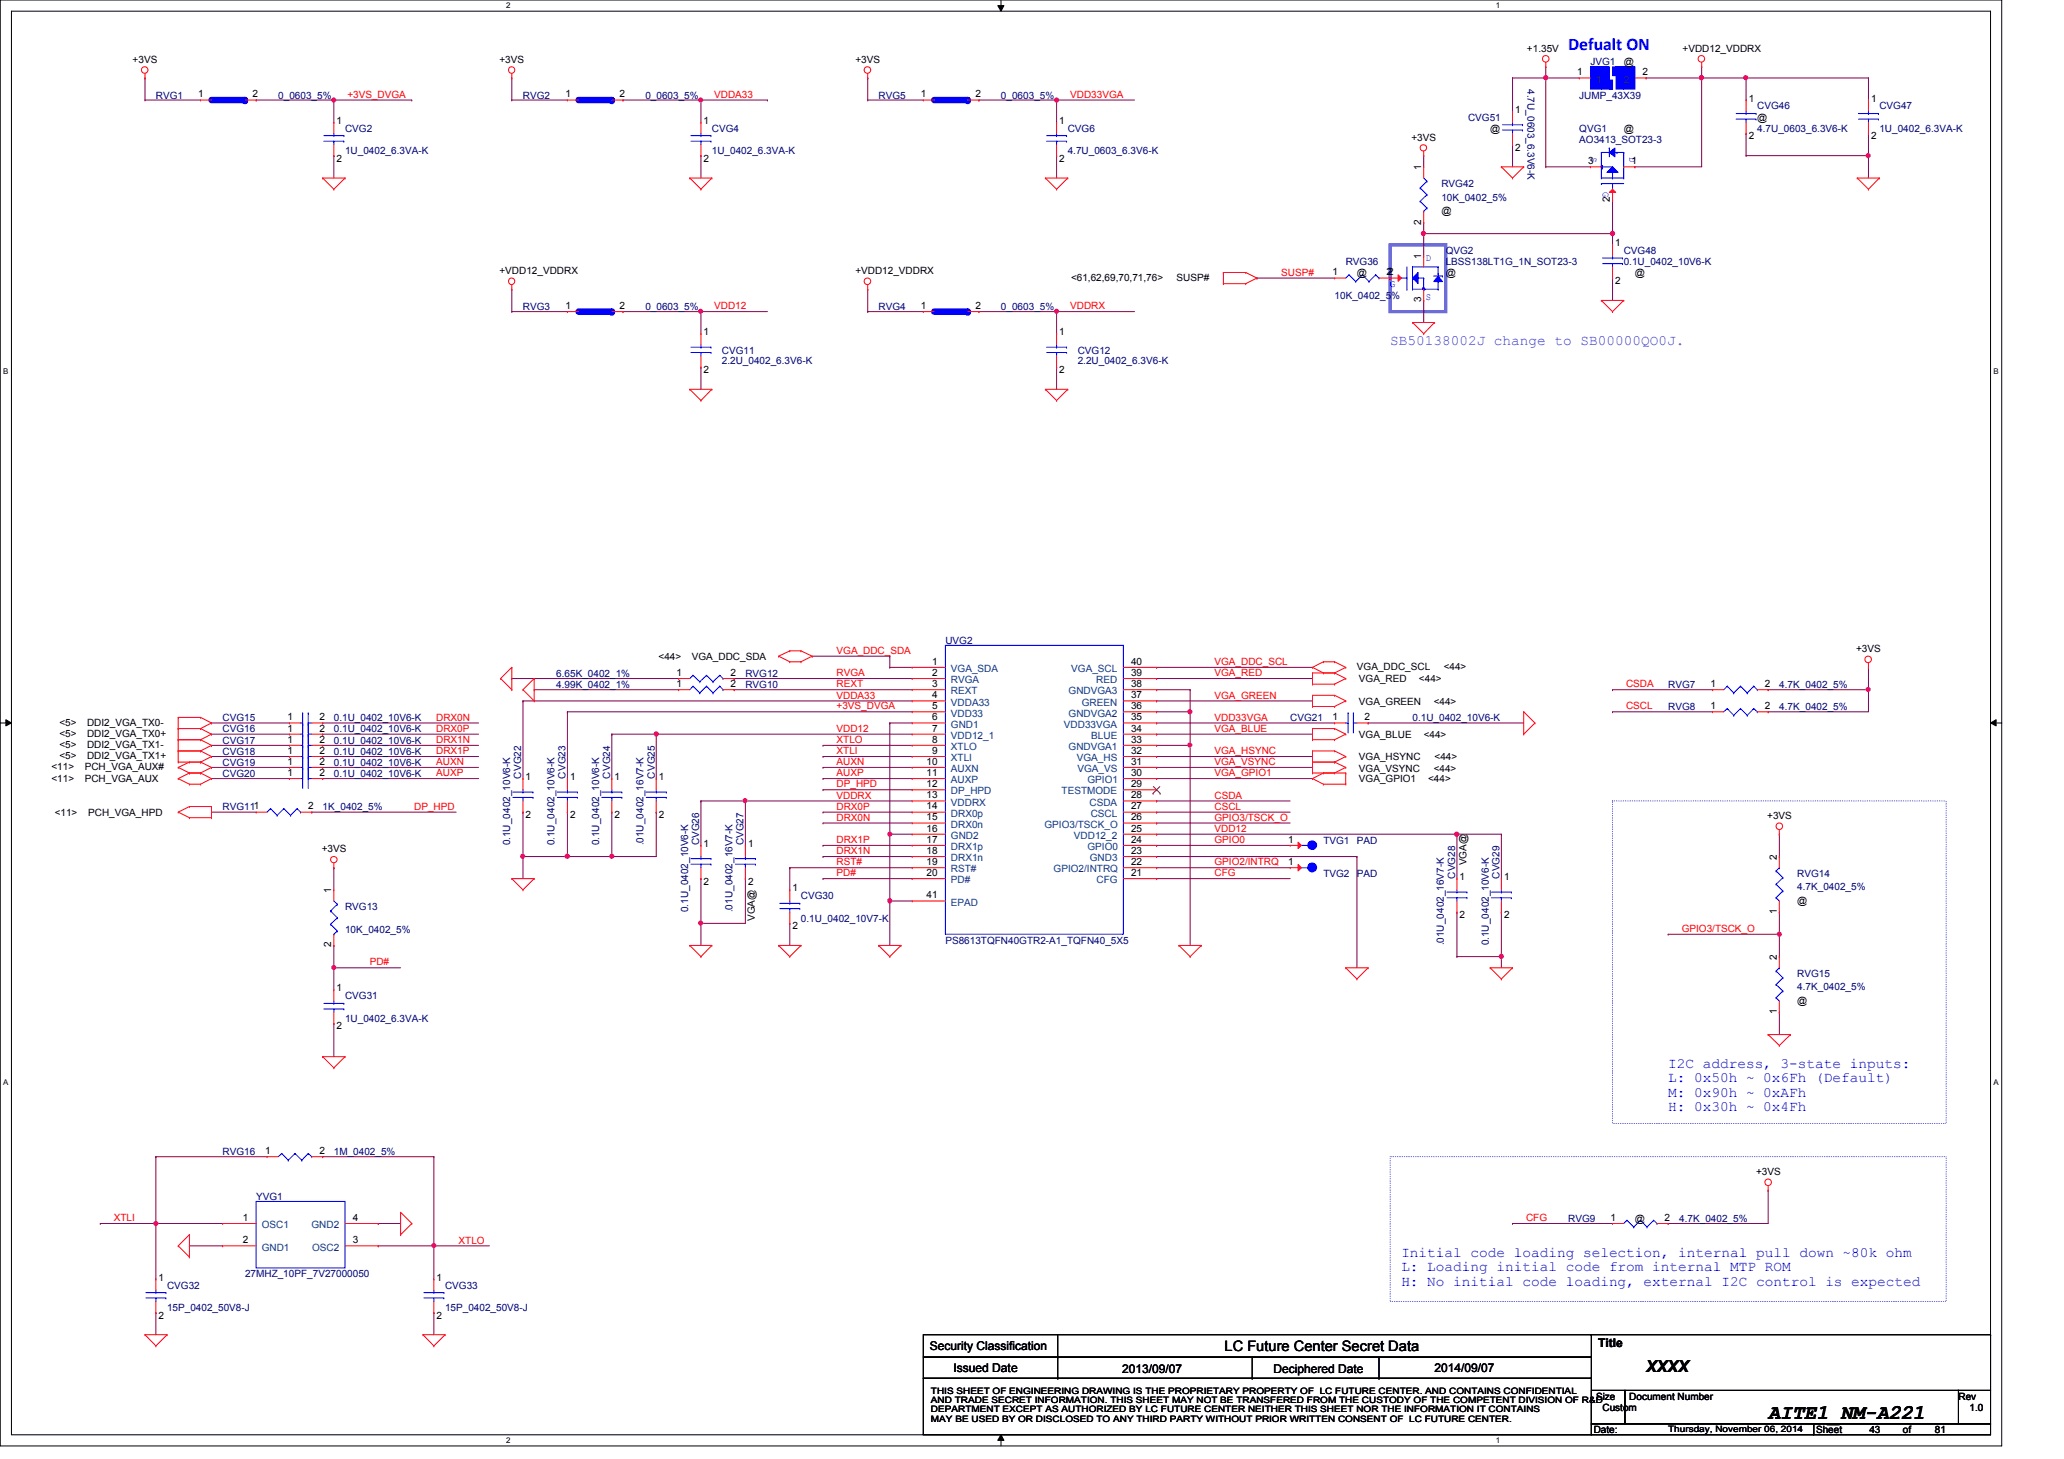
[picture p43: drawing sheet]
<svg xmlns="http://www.w3.org/2000/svg" width="297mm" height="210mm" viewBox="0 0 297 210" stroke-linecap="round" stroke-linejoin="round" font-family="sans-serif">
<defs><g id="words">
<text font-size="3" x="254.5" y="204.2">AITE1_NM-A221</text>
<text font-size="2.5" fill="#00f" x="225.7" y="7.2">Defualt ON</text>
<text font-size="2.4" x="236.9" y="197.4">XXXX</text>
<text font-size="2.1" fill="#8000ff" x="200.1" y="49.6">SB50138002J change to SB00000QO0J.</text>
<g font-size="2.1" fill="#00f">
<text x="240.1" y="153.6">I2C address, 3-state inputs:</text>
<text x="240.1" y="155.7">L: 0x50h ~ 0x6Fh (Default)</text>
<text x="240.1" y="157.8">M: 0x90h ~ 0xAFh</text>
<text x="240.1" y="159.9">H: 0x30h ~ 0x4Fh</text>
<text x="201.7" y="180.8">Initial code loading selection, internal pull down ~80k ohm</text>
<text x="201.7" y="182.9">L: Loading initial code from internal MTP ROM</text>
<text x="201.7" y="185">H: No initial code loading, external I2C control is expected</text>
</g>
<text font-size="2.1" x="176.2" y="194.4">LC Future Center Secret Data</text>
<g font-size="1.7">
<text x="133.8" y="194.3">Security Classification</text>
<text x="137.2" y="197.3">Issued Date</text>
<text x="161.5" y="197.5">2013/09/07</text>
<text x="183.3" y="197.5">Deciphered Date</text>
<text x="206.5" y="197.3">2014/09/07</text>
<text x="230" y="193.8">Title</text>
</g>
<g font-size="1.4">
<text x="19.1" y="9.1">+3VS</text>
<text x="71.9" y="9.1">+3VS</text>
<text x="123.1" y="9.1">+3VS</text>
<text x="219.7" y="7.5">+1.35V</text>
<text x="227" y="10.8">1</text>
<text x="233.7" y="9.4">@</text>
<text x="236.4" y="10.8">2</text>
<text x="242.1" y="7.5">+VDD12_VDDRX</text>
<text x="28.5" y="14">1</text>
<text x="36.4" y="14">2</text>
<text x="48.4" y="17.8">1</text>
<text x="81.4" y="14">1</text>
<text x="89.2" y="14">2</text>
<text x="101.3" y="17.8">1</text>
<text x="132.5" y="14">1</text>
<text x="140.4" y="14">2</text>
<text x="152.4" y="17.8">1</text>
<text x="218.1" y="16.2">1</text>
<text x="251.7" y="14.6">1</text>
<text x="252.9" y="17.4">@</text>
<text x="269.3" y="14.6">1</text>
<text x="48.4" y="23.3">2</text>
<text x="101.3" y="23.3">2</text>
<text x="152.4" y="23.3">2</text>
<text x="203.1" y="20.2">+3VS</text>
<text x="214.5" y="19">@</text>
<text x="218.1" y="21.7">2</text>
<text x="228.6" y="23.6">3</text>
<text x="233.7" y="19">@</text>
<text x="234.8" y="23.6">1</text>
<text x="251.7" y="20.1">2</text>
<text x="269.3" y="20.1">2</text>
<text x="204.5" y="24.5" transform="rotate(-90 204.5 24.5)">1</text>
<text x="231.7" y="29.1" transform="rotate(-90 231.7 29.1)">2</text>
<text x="204.5" y="32.3" transform="rotate(-90 204.5 32.3)">2</text>
<text x="207.4" y="30.8">@</text>
<text x="232.4" y="35.4">1</text>
<text x="71.9" y="39.5">+VDD12_VDDRX</text>
<text x="123.1" y="39.5">+VDD12_VDDRX</text>
<text x="154.1" y="40.4">&lt;61,62,69,70,71,76&gt;</text>
<text x="169.3" y="40.4">SUSP#</text>
<text x="191.8" y="39.6">1</text>
<text x="195.3" y="39.8">@</text>
<text x="199.6" y="39.6">22</text>
<text x="204.5" y="37.3" transform="rotate(-90 204.5 37.3)">1</text>
<text x="208.1" y="39.8">@</text>
<text x="232.4" y="40.9">2</text>
<text x="235.3" y="39.8">@</text>
<text x="81.4" y="44.4">1</text>
<text x="89.2" y="44.4">2</text>
<text x="132.5" y="44.4">1</text>
<text x="140.4" y="44.4">2</text>
<text x="204.5" y="43.5" transform="rotate(-90 204.5 43.5)">3</text>
<text x="101.3" y="48.2">1</text>
<text x="101.3" y="53.7">2</text>
<text x="152.4" y="48.2">1</text>
<text x="152.4" y="53.7">2</text>
<text x="94.8" y="95">&lt;44&gt;</text>
<text x="99.6" y="95">VGA_DDC_SDA</text>
<text x="134.2" y="95.6">1</text>
<text x="162.8" y="95.6">40</text>
<text x="267.1" y="93.9">+3VS</text>
<text x="97.4" y="97.2">1</text>
<text x="97.4" y="98.8">1</text>
<text x="105.2" y="97.2">2</text>
<text x="105.2" y="98.8">2</text>
<text x="134.2" y="97.2">2</text>
<text x="134.2" y="98.8">3</text>
<text x="134.2" y="100.5">4</text>
<text x="162.8" y="97.2">39</text>
<text x="162.8" y="98.8">38</text>
<text x="162.8" y="100.5">37</text>
<text x="195.3" y="96.4">VGA_DDC_SCL</text>
<text x="195.6" y="98.2">VGA_RED</text>
<text x="195.6" y="101.4">VGA_GREEN</text>
<text x="204.2" y="98.2">&lt;44&gt;</text>
<text x="206.3" y="101.4">&lt;44&gt;</text>
<text x="207.8" y="96.4">&lt;44&gt;</text>
<text x="246.2" y="98.8">1</text>
<text x="254" y="98.8">2</text>
<text x="8.5" y="104.4">&lt;5&gt;</text>
<text x="8.5" y="106">&lt;5&gt;</text>
<text x="8.5" y="107.6">&lt;5&gt;</text>
<text x="12.5" y="104.4">DDI2_VGA_TX0-</text>
<text x="12.5" y="106">DDI2_VGA_TX0+</text>
<text x="12.5" y="107.6">DDI2_VGA_TX1-</text>
<text x="41.4" y="103.6">1</text>
<text x="41.4" y="105.2">1</text>
<text x="41.4" y="106.8">1</text>
<text x="46" y="103.6">2</text>
<text x="46" y="105.2">2</text>
<text x="46" y="106.8">2</text>
<text x="134.2" y="102">5</text>
<text x="134.2" y="103.6">6</text>
<text x="134.2" y="105.2">7</text>
<text x="134.2" y="106.8">8</text>
<text x="162.8" y="102">36</text>
<text x="162.8" y="103.6">35</text>
<text x="162.8" y="105.2">34</text>
<text x="162.8" y="106.8">33</text>
<text x="191.8" y="103.6">1</text>
<text x="195.6" y="106.2">VGA_BLUE</text>
<text x="196.4" y="103.6">2</text>
<text x="204.9" y="106.2">&lt;44&gt;</text>
<text x="246.2" y="102">1</text>
<text x="254" y="102">2</text>
<text x="7.4" y="112.4">&lt;11&gt;</text>
<text x="7.4" y="110.8">&lt;11&gt;</text>
<text x="8.5" y="109.2">&lt;5&gt;</text>
<text x="12.2" y="112.4">PCH_VGA_AUX</text>
<text x="12.2" y="110.8">PCH_VGA_AUX#</text>
<text x="12.5" y="109.2">DDI2_VGA_TX1+</text>
<text x="41.4" y="108.5">1</text>
<text x="41.4" y="111.6">1</text>
<text x="41.4" y="110">1</text>
<text x="46" y="108.5">2</text>
<text x="46" y="111.6">2</text>
<text x="46" y="110">2</text>
<text x="75.6" y="112.2">1</text>
<text x="82" y="112.2">1</text>
<text x="88.4" y="112.2">1</text>
<text x="94.8" y="112.2">1</text>
<text x="133.3" y="110">10</text>
<text x="133.3" y="111.6">11</text>
<text x="133.3" y="113.2">12</text>
<text x="134.2" y="108.5">9</text>
<text x="162.8" y="108.5">32</text>
<text x="162.8" y="110">31</text>
<text x="162.8" y="111.6">30</text>
<text x="162.8" y="113.2">29</text>
<text x="195.6" y="111">VGA_VSYNC</text>
<text x="195.6" y="109.4">VGA_HSYNC</text>
<text x="195.6" y="112.6">VGA_GPIO1</text>
<text x="205.5" y="112.6">&lt;44&gt;</text>
<text x="206.3" y="111">&lt;44&gt;</text>
<text x="206.5" y="109.4">&lt;44&gt;</text>
<text x="7.9" y="117.4">&lt;11&gt;</text>
<text x="12.7" y="117.4">PCH_VGA_HPD</text>
<text x="44.4" y="116.5">2</text>
<text x="75.6" y="117.7">2</text>
<text x="82" y="117.7">2</text>
<text x="88.4" y="117.7">2</text>
<text x="94.8" y="117.7">2</text>
<text x="133.3" y="114.9">13</text>
<text x="133.3" y="116.5">14</text>
<text x="133.3" y="118">15</text>
<text x="133.3" y="119.6">16</text>
<text x="162.8" y="114.9">28</text>
<text x="162.8" y="116.5">27</text>
<text x="162.8" y="118">26</text>
<text x="162.8" y="119.6">25</text>
<text x="254.3" y="117.9">+3VS</text>
<text x="46.3" y="122.6">+3VS</text>
<text x="101.3" y="121.8">1</text>
<text x="107.7" y="121.8">1</text>
<text x="133.3" y="121.2">17</text>
<text x="133.3" y="122.9">18</text>
<text x="133.3" y="124.5">19</text>
<text x="162.8" y="121.2">24</text>
<text x="162.8" y="122.9">23</text>
<text x="162.8" y="124.5">22</text>
<text x="185.4" y="124.5">1</text>
<text x="185.4" y="121.2">1</text>
<text x="211" y="124.5" transform="rotate(-90 211 124.5)">VGA@</text>
<text x="255.7" y="123.7" transform="rotate(-90 255.7 123.7)">2</text>
<text x="47.7" y="128.5" transform="rotate(-90 47.7 128.5)">1</text>
<text x="101.3" y="127.3">2</text>
<text x="107.7" y="127.3">2</text>
<text x="114" y="128.2">1</text>
<text x="133.3" y="129.2">41</text>
<text x="133.3" y="126">20</text>
<text x="162.8" y="126">21</text>
<text x="210.1" y="126.6">1</text>
<text x="216.4" y="126.6">1</text>
<text x="255.7" y="131.5" transform="rotate(-90 255.7 131.5)">1</text>
<text x="258.7" y="130">@</text>
<text x="47.7" y="136.3" transform="rotate(-90 47.7 136.3)">2</text>
<text x="108.6" y="132.5" transform="rotate(-90 108.6 132.5)">VGA@</text>
<text x="114" y="133.7">2</text>
<text x="210.1" y="132.1">2</text>
<text x="216.4" y="132.1">2</text>
<text x="48.4" y="142.6">1</text>
<text x="255.7" y="138.1" transform="rotate(-90 255.7 138.1)">2</text>
<text x="48.4" y="148.1">2</text>
<text x="255.7" y="145.9" transform="rotate(-90 255.7 145.9)">1</text>
<text x="258.7" y="144.4">@</text>
<text x="38.1" y="166">1</text>
<text x="46" y="166">2</text>
<text x="252.7" y="169.1">+3VS</text>
<text x="35" y="175.6">1</text>
<text x="35" y="178.9">2</text>
<text x="50.8" y="178.9">3</text>
<text x="50.8" y="175.6">4</text>
<text x="231.8" y="175.6">1</text>
<text x="235.3" y="175.8">@</text>
<text x="239.6" y="175.6">2</text>
<text x="22.8" y="184.2">1</text>
<text x="62.8" y="184.2">1</text>
<text x="22.8" y="189.7">2</text>
<text x="62.8" y="189.7">2</text>
<text x="229.7" y="201.4">Size</text>
<text x="230.6" y="203">Custom</text>
<text x="234.5" y="201.4">Document Number</text>
<text x="281.9" y="201.4">Rev</text>
<text x="283.5" y="203">1.0</text>
<text x="229.4" y="206.2">Date:</text>
<text x="261.4" y="206.2">Sheet</text>
<text x="269" y="206.2">43</text>
<text x="273.9" y="206.2">of</text>
<text x="278.5" y="206.2">81</text>
</g>
<g font-size="1.4" fill="#000080">
<text x="228.9" y="9.4">JVG1</text>
<text x="22.4" y="14.2">RVG1</text>
<text x="40" y="14.2">0_0603_5%</text>
<text x="75.3" y="14.2">RVG2</text>
<text x="92.9" y="14.2">0_0603_5%</text>
<text x="126.4" y="14.2">RVG5</text>
<text x="144.1" y="14.2">0_0603_5%</text>
<text x="211.3" y="17.4">CVG51</text>
<text x="219.8" y="12.8" transform="rotate(90 219.8 12.8)">4.7U_0603_6.3V6-K</text>
<text x="227.3" y="14.2">JUMP_43X39</text>
<text x="252.9" y="15.7">CVG46</text>
<text x="270.5" y="15.7">CVG47</text>
<text x="49.7" y="19">CVG2</text>
<text x="49.7" y="22.2">1U_0402_6.3VA-K</text>
<text x="102.4" y="19">CVG4</text>
<text x="102.4" y="22.2">1U_0402_6.3VA-K</text>
<text x="153.7" y="19">CVG6</text>
<text x="153.7" y="22.2">4.7U_0603_6.3V6-K</text>
<text x="227.3" y="19">QVG1</text>
<text x="227.3" y="20.6">AO3413_SOT23-3</text>
<text x="252.9" y="19">4.7U_0603_6.3V6-K</text>
<text x="270.5" y="19">1U_0402_6.3VA-K</text>
<text x="207.4" y="27">RVG42</text>
<text x="207.4" y="28.9">10K_0402_5%</text>
<text x="193.7" y="38.2">RVG36</text>
<text x="208.1" y="36.6">QVG2</text>
<text x="208.1" y="38.2">LBSS138LT1G_1N_SOT23-3</text>
<text x="233.7" y="36.6">CVG48</text>
<text x="233.7" y="38.2">0.1U_0402_10V6-K</text>
<text x="75.3" y="44.6">RVG3</text>
<text x="92.9" y="44.6">0_0603_5%</text>
<text x="126.4" y="44.6">RVG4</text>
<text x="144.1" y="44.6">0_0603_5%</text>
<text x="192.1" y="43">10K_0402_5%</text>
<text x="103.9" y="51">CVG11</text>
<text x="103.9" y="52.4">2.2U_0402_6.3V6-K</text>
<text x="155.1" y="51">CVG12</text>
<text x="155.1" y="52.4">2.2U_0402_6.3V6-K</text>
<text x="136.1" y="92.6">UVG2</text>
<text x="80" y="97.4">6.65K_0402_1%</text>
<text x="80" y="99">4.99K_0402_1%</text>
<text x="107.3" y="97.4">RVG12</text>
<text x="107.3" y="99">RVG10</text>
<text x="240.1" y="99">RVG7</text>
<text x="256.1" y="99">4.7K_0402_5%</text>
<text x="32" y="103.8">CVG15</text>
<text x="32" y="105.4">CVG16</text>
<text x="32" y="107">CVG17</text>
<text x="48" y="103.8">0.1U_0402_10V6-K</text>
<text x="48" y="105.4">0.1U_0402_10V6-K</text>
<text x="48" y="107">0.1U_0402_10V6-K</text>
<text x="185.7" y="103.8">CVG21</text>
<text x="203.3" y="103.8">0.1U_0402_10V6-K</text>
<text x="240.1" y="102.2">RVG8</text>
<text x="256.1" y="102.2">4.7K_0402_5%</text>
<text x="32" y="108.6">CVG18</text>
<text x="32" y="111.8">CVG20</text>
<text x="32" y="110.2">CVG19</text>
<text x="48" y="108.6">0.1U_0402_10V6-K</text>
<text x="48" y="111.8">0.1U_0402_10V6-K</text>
<text x="48" y="110.2">0.1U_0402_10V6-K</text>
<text x="75" y="112" transform="rotate(-90 75 112)">CVG22</text>
<text x="81.4" y="112" transform="rotate(-90 81.4 112)">CVG23</text>
<text x="87.8" y="112" transform="rotate(-90 87.8 112)">CVG24</text>
<text x="94.2" y="112" transform="rotate(-90 94.2 112)">CVG25</text>
<text x="32" y="116.6">RVG111</text>
<text x="46.4" y="116.6">1K_0402_5%</text>
<text x="73.4" y="121.6" transform="rotate(-90 73.4 121.6)">0.1U_0402_10V6-K</text>
<text x="79.8" y="121.6" transform="rotate(-90 79.8 121.6)">0.1U_0402_10V6-K</text>
<text x="86.2" y="121.6" transform="rotate(-90 86.2 121.6)">0.1U_0402_10V6-K</text>
<text x="92.6" y="121.6" transform="rotate(-90 92.6 121.6)">.01U_0402_16V7-K</text>
<text x="100.6" y="121.6" transform="rotate(-90 100.6 121.6)">CVG26</text>
<text x="107" y="121.6" transform="rotate(-90 107 121.6)">CVG27</text>
<text x="190.5" y="121.4">TVG1</text>
<text x="195.3" y="121.4">PAD</text>
<text x="49.7" y="131">RVG13</text>
<text x="99" y="131.2" transform="rotate(-90 99 131.2)">0.1U_0402_10V6-K</text>
<text x="105.4" y="131.2" transform="rotate(-90 105.4 131.2)">.01U_0402_16V7-K</text>
<text x="115.3" y="129.4">CVG30</text>
<text x="190.5" y="126.2">TVG2</text>
<text x="195.3" y="126.2">PAD</text>
<text x="209.4" y="126.4" transform="rotate(-90 209.4 126.4)">CVG28</text>
<text x="215.8" y="126.4" transform="rotate(-90 215.8 126.4)">CVG29</text>
<text x="258.7" y="126.2">RVG14</text>
<text x="258.7" y="128.1">4.7K_0402_5%</text>
<text x="49.7" y="134.2">10K_0402_5%</text>
<text x="115.3" y="132.6">0.1U_0402_10V7-K</text>
<text x="136.1" y="135.8">PS8613TQFN40GTR2-A1_TQFN40_5X5</text>
<text x="207.8" y="136" transform="rotate(-90 207.8 136)">.01U_0402_16V7-K</text>
<text x="214.2" y="136" transform="rotate(-90 214.2 136)">0.1U_0402_10V6-K</text>
<text x="49.7" y="143.8">CVG31</text>
<text x="258.7" y="140.6">RVG15</text>
<text x="258.7" y="142.5">4.7K_0402_5%</text>
<text x="49.7" y="147">1U_0402_6.3VA-K</text>
<text x="32" y="166.2">RVG16</text>
<text x="48" y="166.2">1M_0402_5%</text>
<text x="36.9" y="172.6">YVG1</text>
<text x="225.7" y="175.8">RVG9</text>
<text x="241.7" y="175.8">4.7K_0402_5%</text>
<text x="24" y="185.4">CVG32</text>
<text x="35.3" y="183.8">27MHZ_10PF_7V27000050</text>
<text x="64" y="185.4">CVG33</text>
<text x="24" y="188.6">15P_0402_50V8-J</text>
<text x="64" y="188.6">15P_0402_50V8-J</text>
</g>
<g font-size="1.4" fill="#004080">
<text x="229.7" y="11.9">1</text>
<text x="233.7" y="11.9">2</text>
<text x="136.9" y="96.7">VGA_SDA</text>
<text x="136.9" y="98.3">RVGA</text>
<text x="136.9" y="99.9">REXT</text>
<text x="136.9" y="101.5">VDDA33</text>
<text x="153.8" y="99.9">GNDVGA3</text>
<text x="154.2" y="96.7">VGA_SCL</text>
<text x="155.7" y="101.5">GREEN</text>
<text x="157.8" y="98.3">RED</text>
<text x="136.9" y="103.1">VDD33</text>
<text x="136.9" y="104.7">GND1</text>
<text x="136.9" y="106.3">VDD12_1</text>
<text x="136.9" y="107.9">XTLO</text>
<text x="153.1" y="104.7">VDD33VGA</text>
<text x="153.8" y="103.1">GNDVGA2</text>
<text x="153.8" y="107.9">GNDVGA1</text>
<text x="157.1" y="106.3">BLUE</text>
<text x="136.9" y="109.5">XTLI</text>
<text x="136.9" y="111.1">AUXN</text>
<text x="136.9" y="112.7">AUXP</text>
<text x="155" y="109.5">VGA_HS</text>
<text x="155.1" y="111.1">VGA_VS</text>
<text x="156.5" y="112.7">GPIO1</text>
<text x="136.9" y="114.3">DP_HPD</text>
<text x="136.9" y="115.9">VDDRX</text>
<text x="136.9" y="117.5">DRX0p</text>
<text x="136.9" y="119.1">DRX0n</text>
<text x="150.3" y="119.1">GPIO3/TSCK_O</text>
<text x="152.8" y="114.3">TESTMODE</text>
<text x="156.8" y="115.9">CSDA</text>
<text x="157" y="117.5">CSCL</text>
<text x="136.9" y="120.7">GND2</text>
<text x="136.9" y="122.3">DRX1p</text>
<text x="136.9" y="123.9">DRX1n</text>
<text x="136.9" y="125.5">RST#</text>
<text x="151.6" y="125.5">GPIO2/INTRQ</text>
<text x="154.6" y="120.7">VDD12_2</text>
<text x="156.5" y="122.3">GPIO0</text>
<text x="156.8" y="123.9">GND3</text>
<text x="136.9" y="130.3">EPAD</text>
<text x="136.9" y="127.1">PD#</text>
<text x="157.8" y="127.1">CFG</text>
<text x="37.7" y="176.7">OSC1</text>
<text x="37.7" y="179.9">GND1</text>
<text x="44.8" y="176.7">GND2</text>
<text x="44.9" y="179.9">OSC2</text>
</g>
<g font-size="1.4" fill="#f00">
<text x="50" y="14.1">+3VS_DVGA</text>
<text x="102.8" y="14.1">VDDA33</text>
<text x="154" y="14.1">VDD33VGA</text>
<text x="184.4" y="39.7">SUSP#</text>
<text x="102.8" y="44.5">VDD12</text>
<text x="154" y="44.5">VDDRX</text>
<text x="120.4" y="94.1">VGA_DDC_SDA</text>
<text x="174.8" y="95.7">VGA_DDC_SCL</text>
<text x="120.4" y="97.3">RVGA</text>
<text x="120.4" y="98.9">REXT</text>
<text x="120.4" y="100.5">VDDA33</text>
<text x="174.8" y="97.3">VGA_RED</text>
<text x="174.8" y="100.5">VGA_GREEN</text>
<text x="234" y="98.9">CSDA</text>
<text x="62.8" y="106.9">DRX1N</text>
<text x="62.8" y="105.3">DRX0P</text>
<text x="62.8" y="103.7">DRX0N</text>
<text x="120.4" y="102.1">+3VS_DVGA</text>
<text x="120.4" y="105.3">VDD12</text>
<text x="120.4" y="106.9">XTLO</text>
<text x="174.8" y="105.3">VGA_BLUE</text>
<text x="174.8" y="103.7">VDD33VGA</text>
<text x="234" y="102.1">CSCL</text>
<text x="62.8" y="108.5">DRX1P</text>
<text x="62.8" y="111.7">AUXP</text>
<text x="62.8" y="110.1">AUXN</text>
<text x="120.4" y="108.5">XTLI</text>
<text x="120.4" y="111.7">AUXP</text>
<text x="120.4" y="110.1">AUXN</text>
<text x="120.4" y="113.3">DP_HPD</text>
<text x="174.8" y="108.5">VGA_HSYNC</text>
<text x="174.8" y="110.1">VGA_VSYNC</text>
<text x="174.8" y="111.7">VGA_GPIO1</text>
<text x="59.6" y="116.5">DP_HPD</text>
<text x="120.4" y="118.1">DRX0N</text>
<text x="120.4" y="116.5">DRX0P</text>
<text x="120.4" y="114.9">VDDRX</text>
<text x="174.8" y="119.7">VDD12</text>
<text x="174.8" y="118.1">GPIO3/TSCK_O</text>
<text x="174.8" y="114.9">CSDA</text>
<text x="174.8" y="116.5">CSCL</text>
<text x="120.4" y="122.9">DRX1N</text>
<text x="120.4" y="121.3">DRX1P</text>
<text x="120.4" y="124.5">RST#</text>
<text x="174.8" y="124.5">GPIO2/INTRQ</text>
<text x="174.8" y="121.3">GPIO0</text>
<text x="120.4" y="126.1">PD#</text>
<text x="174.8" y="126.1">CFG</text>
<text x="242" y="134.1">GPIO3/TSCK_O</text>
<text x="53.2" y="138.9">PD#</text>
<text x="16.4" y="175.7">XTLI</text>
<text x="66" y="178.9">XTLO</text>
<text x="219.6" y="175.7">CFG</text>
</g>
<g font-size="1.4" fill="#00f">
<text x="228.9" y="22.6" transform="rotate(90 228.9 22.6)">S</text>
<text x="234.5" y="22.6" transform="rotate(90 234.5 22.6)">D</text>
<text x="230.7" y="27.7" transform="rotate(90 230.7 27.7)">G</text>
<text x="200.1" y="41.4">G</text>
<text x="205.2" y="37.5">D</text>
<text x="205.2" y="43.1">S</text>
</g>
<g font-size="1.3">
<text x="134" y="200.6">THIS SHEET OF ENGINEERING DRAWING IS THE PROPRIETARY PROPERTY OF LC FUTURE CENTER. AND CONTAINS CONFIDENTIAL</text>
<text x="134" y="201.9">AND TRADE SECRET INFORMATION. THIS SHEET MAY NOT BE TRANSFERED FROM THE CUSTODY OF THE COMPETENT DIVISION OF R&amp;D</text>
<text x="134" y="203.2">DEPARTMENT EXCEPT AS AUTHORIZED BY LC FUTURE CENTER NEITHER THIS SHEET NOR THE INFORMATION IT CONTAINS</text>
<text x="134" y="204.5">MAY BE USED BY OR DISCLOSED TO ANY THIRD PARTY WITHOUT PRIOR WRITTEN CONSENT OF LC FUTURE CENTER.</text>
<text x="240.1" y="206">Thursday, November 06, 2014</text>
</g>
<g font-size="1.1">
<text x="72.9" y="1.1">2</text>
<text x="215.3" y="1.1">1</text>
<text x=".5" y="53.8">B</text>
<text x="286.9" y="53.8">B</text>
<text x=".5" y="156.2">A</text>
<text x="286.9" y="156.2">A</text>
<text x="72.9" y="207.6">2</text>
<text x="215.3" y="207.6">1</text>
</g>
</g></defs>
<path d="M0 0h288.1v208h-288.1zM1.6 1.6h284.9v204.8h-284.9z" fill="none" stroke="#000" stroke-width=".14"/>
<g fill="#fff">
<path d="M72.9 .2h.5v1.2h-.5z"/>
<path d="M72.9 206.6h.5v1.2h-.5z"/>
</g>
<path d="M143.6 .8h.9l-.4 .8zM144.1 0v1.6M144.1 206.4l.4 .8h-.9zM144.1 206.4v1.6" fill="none" stroke="#000" stroke-width=".14"/>
<path d="M143.6 .8h.9l-.4 .8zM144.1 206.4l.4 .8h-.9z" fill="#000"/>
<g fill="#fff">
<path d="M215.3 .2h.6v1.2h-.6z"/>
<path d="M215.3 206.6h.6v1.2h-.6z"/>
<path d="M.5 52.8h.7v1.2h-.7z"/>
<path d="M286.9 52.8h.7v1.2h-.7z"/>
<path d="M.5 155.2h.7v1.2h-.7z"/>
<path d="M286.9 155.2h.7v1.2h-.7z"/>
</g>
<path d="M0 104h1.6M.8 103.5l.8 .5-.8 .4zM286.5 104l.8-.5v.9zM286.5 104h1.6" fill="none" stroke="#000" stroke-width=".14"/>
<path d="M.8 103.5l.8 .5-.8 .4zM286.5 104l.8-.5v.9z" fill="#000"/>
<path d="M232.1 115.2h48v46.4h-48zM200.1 166.4h80v20.8h-80z" fill="none" stroke="#00f" stroke-width=".14" stroke-dasharray="0 .3"/>
<path d="M200.1 35.2h8v9.6h-8z" fill="none" stroke="#8000ff" stroke-width=".47"/>
<path d="M48 139.2h.1M48 139.2h9.7M48 139.2v3.2" fill="none" stroke="#800040" stroke-width=".14"/>
<circle cx="48" cy="139.2" r=".3" fill="#f0f"/>
<circle cx="48" cy="139.2" r=".3" fill="none" stroke="#f0f" stroke-width=".14"/>
<g fill="none" stroke="#800040" stroke-width=".14">
<path d="M232.1 99.2h.1M232.1 99.2h14.4M254.5 99.2h.1M254.5 99.2h14.4M268.9 99.2h.1M268.9 99.2v3.2M30.4 104h.1M30.4 110.4h.1M30.4 108.8h.1M30.4 107.2h.1M30.4 105.6h.1M30.4 112h.1"/>
<path d="M30.4 116.8h.1M30.4 104h11.3M30.4 110.4h11.3M30.4 108.8h11.3M30.4 107.2h11.3M30.4 105.6h11.3M30.4 112h11.3M30.4 116.8h6.5M44.9 116.8h.1M44.9 116.8h20.8M46.4 108.8h.1M46.4 107.2h.1"/>
<path d="M46.4 105.6h.1M46.4 104h.1M46.4 112h.1M46.4 110.4h.1M46.4 104h22.5M46.4 110.4h22.5M46.4 108.8h22.5M46.4 107.2h22.5M46.4 105.6h22.5M46.4 112h22.5M232.1 102.4h.1M232.1 102.4h14.4"/>
<path d="M48 124.8h.1M48 136h.1M48 124.8v3.2M48 136v3.2M113.7 124.8h.1M113.7 132.8h.1M113.7 124.8v3.2M113.7 132.8v3.2M48 147.2h.1M48 147.2v4.8"/>
</g>
<circle cx="268.9" cy="99.2" r=".3" fill="#f0f"/>
<circle cx="268.9" cy="99.2" r=".3" fill="none" stroke="#f0f" stroke-width=".14"/>
<path d="M268.9 96h.1M268.9 96v3.2M254.5 102.4h.1M254.5 102.4h14.4M240.1 134.4h.1M240.1 134.4h16" fill="none" stroke="#800040" stroke-width=".14"/>
<circle cx="256.1" cy="134.4" r=".3" fill="#f0f"/>
<circle cx="256.1" cy="134.4" r=".3" fill="none" stroke="#f0f" stroke-width=".14"/>
<g fill="none" stroke="#800040" stroke-width=".14">
<path d="M222.5 11.2h.1M222.5 9.6h.1M222.5 11.2h4.8M222.5 9.6v1.6M195.3 123.2h.1M195.3 123.2v16M256.1 134.4h.1M256.1 120h.1M256.1 131.2h.1M256.1 120v3.2M256.1 131.2v6.4M256.1 145.6h.1"/>
<path d="M256.1 145.6v3.2M217.7 176h.1M217.7 176h14.4M240.1 176h.1M254.5 171.2h.1M254.5 171.2v4.8h-14.4"/>
</g>
<circle cx="222.5" cy="11.2" r=".3" fill="#f0f"/>
<circle cx="222.5" cy="11.2" r=".3" fill="none" stroke="#f0f" stroke-width=".14"/>
<path d="M236.9 11.2h.1M244.9 9.6h.1M244.9 9.6v1.6h-8M251.3 11.2h.1M251.3 11.2h17.6M222.5 24h.1M222.5 24h6.4" fill="none" stroke="#800040" stroke-width=".14"/>
<circle cx="251.2" cy="11.2" r=".3" fill="#f0f"/>
<circle cx="251.2" cy="11.2" r=".3" fill="none" stroke="#f0f" stroke-width=".14"/>
<path d="M251.3 11.2h.1M251.3 19.2h.1M251.3 11.2v3.2M251.3 19.2v3.2M268.9 11.2h.1M268.9 19.2h.1M268.9 11.2v3.2M268.9 19.2v3.2h-17.6M251.3 22.4h.1" fill="none" stroke="#800040" stroke-width=".14"/>
<circle cx="268.9" cy="22.4" r=".3" fill="#f0f"/>
<circle cx="268.9" cy="22.4" r=".3" fill="none" stroke="#f0f" stroke-width=".14"/>
<path d="M222.5 11.2h.1M222.5 11.2v12.8M217.7 20.8h.1M217.7 20.8v3.2" fill="none" stroke="#800040" stroke-width=".14"/>
<circle cx="222.5" cy="11.2" r=".3" fill="#f0f"/>
<circle cx="222.5" cy="11.2" r=".3" fill="none" stroke="#f0f" stroke-width=".14"/>
<path d="M36.9 14.4h.1M36.9 14.4h11.1M48 14.4h.1M48 14.4v3.2M217.7 11.2h.1M217.7 11.2v4.8M48 22.4h.1M48 22.4v3.2M268.9 22.4h.1M268.9 22.4v3.2" fill="none" stroke="#800040" stroke-width=".14"/>
<circle cx="48" cy="14.4" r=".3" fill="#f0f"/>
<circle cx="48" cy="14.4" r=".3" fill="none" stroke="#f0f" stroke-width=".14"/>
<path d="M20.9 14.4h.1M20.9 11.2h.1M20.9 14.4h8M20.9 11.2v3.2M124.9 14.4h.1M124.9 14.4h8M140.9 14.4h.1M140.9 14.4h22.4M152.1 14.4h.1M152.1 14.4v3.2" fill="none" stroke="#800040" stroke-width=".14"/>
<circle cx="152.1" cy="14.4" r=".3" fill="#f0f"/>
<circle cx="152.1" cy="14.4" r=".3" fill="none" stroke="#f0f" stroke-width=".14"/>
<g fill="none" stroke="#800040" stroke-width=".14">
<path d="M124.9 11.2h.1M124.9 11.2v3.2M152.1 22.4h.1M152.1 22.4v3.2M73.7 97.6h.1M73.7 97.6h24M76.9 99.2h.1M76.9 99.2h20.8M105.7 97.6h.1M105.7 99.2h.1M105.7 97.6h25.6M105.7 99.2h25.6"/>
<path d="M116.9 94.4h.1M116.9 94.4h11.2M75.3 100.8h.1M75.3 116.8h.1M75.3 100.8h56M75.3 100.8v11.2M75.3 116.8v6.4M81.7 102.4h.1M81.7 102.4h49.6"/>
</g>
<circle cx="75.2" cy="123.2" r=".3" fill="#f0f"/>
<circle cx="75.2" cy="123.2" r=".3" fill="none" stroke="#f0f" stroke-width=".14"/>
<path d="M81.7 116.8h.1M81.7 102.4h.1M81.7 102.4v9.6M81.7 116.8v6.4M128.1 104h.1M128.1 104h3.2M128.1 104v16" fill="none" stroke="#800040" stroke-width=".14"/>
<circle cx="128.1" cy="120" r=".3" fill="#f0f"/>
<circle cx="128.1" cy="120" r=".3" fill="none" stroke="#f0f" stroke-width=".14"/>
<path d="M128.1 129.6h.1M128.1 129.6v6.4" fill="none" stroke="#800040" stroke-width=".14"/>
<circle cx="128" cy="129.6" r=".31" fill="#f0f"/>
<circle cx="128" cy="129.6" r=".31" fill="none" stroke="#f0f" stroke-width=".14"/>
<path d="M88 105.6h.1M88 105.6v6.4M94.4 105.6h.1M94.4 105.6h36.9M128.1 129.6h.1M128.1 120h.1M128.1 129.6h3.2M128.1 120v9.6M128.1 120h3.2" fill="none" stroke="#800040" stroke-width=".14"/>
<circle cx="94.4" cy="105.6" r=".31" fill="#f0f"/>
<circle cx="94.4" cy="105.6" r=".31" fill="none" stroke="#f0f" stroke-width=".14"/>
<path d="M88 105.6h.1M88 116.8h.1M88 105.6h6.4M88 116.8v6.4M94.4 116.8h.1M94.4 105.6h.1M94.4 105.6v6.4M94.4 116.8v6.4" fill="none" stroke="#800040" stroke-width=".14"/>
<circle cx="88.1" cy="123.2" r=".3" fill="#f0f"/>
<circle cx="88.1" cy="123.2" r=".3" fill="none" stroke="#f0f" stroke-width=".14"/>
<path d="M75.3 123.2h.1M75.3 123.2h19.1M75.3 123.2v3.2M81.7 123.2h.1M88 123.2h.1" fill="none" stroke="#800040" stroke-width=".14"/>
<circle cx="81.6" cy="123.2" r=".31" fill="#f0f"/>
<circle cx="81.6" cy="123.2" r=".31" fill="none" stroke="#f0f" stroke-width=".14"/>
<g fill="none" stroke="#800040" stroke-width=".14">
<path d="M100.9 115.2h.1M100.9 115.2v6.4M107.3 115.2h.1M107.3 115.2h24M118.4 108.8h.1M118.4 107.2h.1M118.4 112h.1M118.4 110.4h.1M118.4 118.4h.1M118.4 116.8h.1M118.4 113.6h.1M118.4 108.8h12.9"/>
<path d="M118.4 107.2h12.9M118.4 112h12.9M118.4 110.4h12.9M118.4 118.4h12.9M118.4 116.8h12.9M118.4 113.6h12.9M100.9 132.8h.1M100.9 132.8h6.4M118.4 123.2h.1M118.4 121.6h.1M118.4 123.2h12.9M118.4 121.6h12.9"/>
</g>
<circle cx="100.8" cy="132.8" r=".3" fill="#f0f"/>
<circle cx="100.8" cy="132.8" r=".3" fill="none" stroke="#f0f" stroke-width=".14"/>
<path d="M100.9 115.2h.1M100.9 115.2h6.4M107.3 115.2h.1M107.3 115.2v6.4M100.9 132.8h.1M100.9 132.8v3.2M107.3 126.4h.1M107.3 126.4v6.4" fill="none" stroke="#800040" stroke-width=".14"/>
<circle cx="107.2" cy="115.2" r=".3" fill="#f0f"/>
<circle cx="107.2" cy="115.2" r=".3" fill="none" stroke="#f0f" stroke-width=".14"/>
<path d="M171.3 107.2h.1M171.3 107.2v28.8M100.9 126.4h.1M100.9 126.4v6.4M113.7 124.8h.1M113.7 124.8h17.6M118.4 126.4h.1M118.4 126.4h12.9M166.5 120h.1M166.5 126.4h.1M166.5 126.4h19.2M166.5 120h43.2" fill="none" stroke="#800040" stroke-width=".14"/>
<circle cx="171.2" cy="107.2" r=".3" fill="#f0f"/>
<circle cx="171.2" cy="107.2" r=".3" fill="none" stroke="#f0f" stroke-width=".14"/>
<path d="M166.5 99.2h.1M166.5 99.2h4.8M171.3 99.2h.1M171.3 99.2v8h-4.8M166.5 102.4h.1M166.5 107.2h.1M166.5 102.4h4.8M171.3 102.4h.1M166.5 123.2h.1M166.5 123.2h28.8" fill="none" stroke="#800040" stroke-width=".14"/>
<circle cx="171.2" cy="102.4" r=".3" fill="#f0f"/>
<circle cx="171.2" cy="102.4" r=".3" fill="none" stroke="#f0f" stroke-width=".14"/>
<path d="M166.5 124.8h.1M166.5 121.6h.1M166.5 124.8h19.2M166.5 121.6h19.2M209.7 120h.1M209.7 120h6.4" fill="none" stroke="#800040" stroke-width=".14"/>
<circle cx="209.7" cy="120" r=".31" fill="#f0f"/>
<circle cx="209.7" cy="120" r=".31" fill="none" stroke="#f0f" stroke-width=".14"/>
<path d="M209.7 120h.1M209.7 131.2h.1M209.7 120v6.4M209.7 131.2v6.4M216.1 120h.1M216.1 137.6h.1M216.1 131.2h.1M216.1 120v6.4M216.1 131.2v8" fill="none" stroke="#800040" stroke-width=".14"/>
<circle cx="216.1" cy="137.6" r=".31" fill="#f0f"/>
<circle cx="216.1" cy="137.6" r=".31" fill="none" stroke="#f0f" stroke-width=".14"/>
<g fill="none" stroke="#800040" stroke-width=".14">
<path d="M166.5 97.6h.1M166.5 96h.1M166.5 97.6h22.4M166.5 96h22.4M166.5 118.4h.1M166.5 115.2h.1M166.5 116.8h.1M166.5 108.8h.1M166.5 110.4h.1M166.5 112h.1M166.5 100.8h.1M166.5 105.6h.1"/>
<path d="M166.5 104h.1M166.5 118.4h19.2M166.5 115.2h19.2M166.5 116.8h19.2M166.5 108.8h22.4M166.5 110.4h22.4M166.5 112h22.4M166.5 100.8h22.4M166.5 105.6h22.4M166.5 104h25.6M196.9 104h.1M196.9 104h22.4"/>
<path d="M209.7 137.6h.1M209.7 137.6h6.4M22.4 176h.1M22.4 176h9.6M22.4 176v8"/>
</g>
<circle cx="22.4" cy="176" r=".3" fill="#f0f"/>
<circle cx="22.4" cy="176" r=".3" fill="none" stroke="#f0f" stroke-width=".14"/>
<path d="M54.4 179.2h.1M62.4 166.4h.1M62.4 166.4v12.8h-8" fill="none" stroke="#800040" stroke-width=".14"/>
<circle cx="62.4" cy="179.2" r=".3" fill="#f0f"/>
<circle cx="62.4" cy="179.2" r=".3" fill="none" stroke="#f0f" stroke-width=".14"/>
<g fill="none" stroke="#800040" stroke-width=".14">
<path d="M244.9 11.2h.1M244.9 11.2v12.8h-9.6M232.1 33.6h.1M232.1 33.6v1.6M235.3 24h.1M128.1 94.4h.1M128.1 96h.1M128.1 94.4v1.6M128.1 96h3.2M14.4 176h.1M22.4 166.4h.1M22.4 166.4v9.6h-8"/>
<path d="M22.4 166.4h16M27.3 179.2h.1M27.3 179.2h4.7M46.4 166.4h.1M46.4 166.4h16M54.4 176h.1M54.4 176h3.3M62.4 179.2h.1M62.4 179.2h8M62.4 179.2v4.8M22.4 188.8h.1M22.4 188.8v3.2"/>
<path d="M62.4 188.8h.1M62.4 188.8v3.2"/>
</g>
<circle cx="244.9" cy="11.2" r=".3" fill="#f0f"/>
<circle cx="244.9" cy="11.2" r=".3" fill="none" stroke="#f0f" stroke-width=".14"/>
<path d="M244.9 11.2h.1M244.9 11.2h6.4M204.9 33.6h.1M204.9 22.4h.1M204.9 22.4v1.6M204.9 33.6v3.2M180.9 40h.1M180.9 40h11.2M204.9 43.2h.1M204.9 43.2v3.2" fill="none" stroke="#800040" stroke-width=".14"/>
<circle cx="244.9" cy="11.2" r=".3" fill="#f0f"/>
<circle cx="244.9" cy="11.2" r=".3" fill="none" stroke="#f0f" stroke-width=".14"/>
<path d="M217.7 11.2h.1M217.7 11.2h4.8M204.9 32h.1M204.9 33.6h.1M204.9 32v1.6M204.9 33.6h27.2M232.1 40h.1M232.1 40v3.2" fill="none" stroke="#800040" stroke-width=".14"/>
<circle cx="232.1" cy="33.6" r=".31" fill="#f0f"/>
<circle cx="232.1" cy="33.6" r=".31" fill="none" stroke="#f0f" stroke-width=".14"/>
<circle cx="204.8" cy="33.6" r=".31" fill="#f0f"/>
<circle cx="204.8" cy="33.6" r=".31" fill="none" stroke="#f0f" stroke-width=".14"/>
<path d="M89.7 14.4h.1M89.7 14.4h11.2M100.9 14.4h.1M100.9 14.4v3.2M232.1 28.8h.1M232.1 28.8v4.8" fill="none" stroke="#800040" stroke-width=".14"/>
<circle cx="100.8" cy="14.4" r=".3" fill="#f0f"/>
<circle cx="100.8" cy="14.4" r=".3" fill="none" stroke="#f0f" stroke-width=".14"/>
<g fill="none" stroke="#800040" stroke-width=".14">
<path d="M73.7 11.2h.1M73.7 14.4h.1M73.7 11.2v3.2M73.7 14.4h8M100.9 22.4h.1M100.9 22.4v3.2M73.7 44.8h.1M73.7 41.6h.1M73.7 41.6v3.2M73.7 44.8h8M100.9 44.8h.1M100.9 52.8h.1"/>
<path d="M100.9 44.8v3.2M100.9 52.8v3.2M152.1 44.8h.1M152.1 44.8h11.2"/>
</g>
<circle cx="152.1" cy="44.8" r=".3" fill="#f0f"/>
<circle cx="152.1" cy="44.8" r=".3" fill="none" stroke="#f0f" stroke-width=".14"/>
<g fill="none" stroke="#800040" stroke-width=".14">
<path d="M48 14.4h11.3M59.3 14.4h.1M100.9 14.4h9.5M110.4 14.4h.1M100.9 44.8h.1M100.9 44.8h9.5M124.9 44.8h.1M124.9 41.6h.1M124.9 44.8h8M124.9 41.6v3.2M152.1 44.8h.1M152.1 52.8h.1"/>
<path d="M152.1 44.8v3.2M152.1 52.8v3.2"/>
</g>
<circle cx="100.8" cy="44.8" r=".3" fill="#f0f"/>
<circle cx="100.8" cy="44.8" r=".3" fill="none" stroke="#f0f" stroke-width=".14"/>
<path d="M89.7 44.8h.1M89.7 44.8h11.2M140.9 44.8h.1M140.9 44.8h11.2" fill="none" stroke="#800040" stroke-width=".14"/>
<g fill="none" stroke="#f00" stroke-width=".14">
<path d="M20.9 11.2h.1M20.9 10.6v.6M73.7 11.2h.1M73.7 10.6v.6M124.9 11.2h.1M124.9 10.6v.6M217.7 16h.1M217.7 16v1.6M217.7 19.2v1.6M222.5 9.6h.1M222.5 9v.6M244.9 9.6h.1"/>
<path d="M244.9 9v.6M46.4 25.6h.1M46.4 25.6h3.3M46.4 25.6l1.6 1.6M48 27.2h.1M49.7 25.6h.1M49.7 25.6l-1.7 1.6M99.3 25.6h.1M99.3 25.6h3.1M99.3 25.6l1.6 1.6M100.9 27.2h.1M102.4 25.6h.1"/>
<path d="M102.4 25.6l-1.5 1.6M150.4 25.6h.1M150.4 25.6h3.3M150.4 25.6l1.7 1.6M152.1 27.2h.1M153.7 25.6h.1M153.7 25.6l-1.6 1.6M176.1 39.2h.1M176.1 39.2h3.2M176.1 39.2v1.6M179.3 39.2h.1M179.3 39.2l1.6 .8"/>
<path d="M204.9 22.4h.1M204.9 21.8v.6M216.1 24h.1M216.1 24h3.2M216.1 24l1.6 1.6M217.7 25.6h.1M217.7 20.8h.1M219.3 24h.1M219.3 24l-1.6 1.6M267.3 25.6h.1M267.3 25.6h3.2M267.3 25.6l1.6 1.6"/>
<path d="M268.9 27.2h.1M270.5 25.6h.1M270.5 25.6l-1.6 1.6M73.7 41.6h.1M73.7 41v.6M99.3 56h.1M99.3 56h3.1M99.3 56l1.6 1.6M100.9 57.6h.1M102.4 56h.1M102.4 56l-1.5 1.6M124.9 41.6h.1"/>
<path d="M124.9 41v.6M150.4 56h.1M150.4 56h3.3M150.4 56l1.7 1.6M152.1 57.6h.1M153.7 56h.1M153.7 56l-1.6 1.6M176.1 40.8h.1M176.1 40.8h3.2M179.3 40.8h.1M180.9 40h.1M180.9 40l-1.6 .8"/>
<path d="M203.3 46.4h.1M203.3 46.4h3.2M203.3 46.4l1.6 1.6M204.9 48h.1M206.5 46.4h.1M206.5 46.4l-1.6 1.6M230.5 43.2h.1M230.5 43.2h3.2M230.5 43.2l1.6 1.6M232.1 44.8h.1M233.7 43.2h.1M233.7 43.2l-1.6 1.6"/>
<path d="M72 97.6h.1M72 97.6l1.7 1.6M73.7 99.2h.1M73.7 96h.1M73.7 96v3.2M73.7 96l-1.7 1.6M75.3 99.2h.1M75.3 99.2l1.6 1.6M76.9 97.6h.1M76.9 97.6v3.2M76.9 97.6l-1.6 1.6M112.1 94.4h.1"/>
<path d="M112.1 94.4l1.6 .8M113.7 93.6h.1M113.7 95.2h.1M113.7 95.2h1.6M113.7 93.6l-1.6 .8M113.7 93.6h1.6M115.3 93.6h.1M115.3 95.2h.1M115.3 93.6l1.6 .8M116.9 94.4h.1M116.9 94.4l-1.6 .8M188.9 98.4h.1"/>
<path d="M188.9 96.8h.1M188.9 96h.1M188.9 96.8v1.6M188.9 96.8h3.2M188.9 98.4h3.2M188.9 96l1.6 .8M190.5 96.8h.1M190.5 95.2h.1M190.5 95.2l-1.6 .8M190.5 95.2h1.6M192.1 96.8h.1M192.1 98.4h.1"/>
<path d="M192.1 95.2h.1M192.1 96.8l1.6 .8M192.1 95.2l1.6 .8M193.7 97.6h.1M193.7 96h.1M193.7 97.6l-1.6 .8M193.7 96l-1.6 .8M268.9 96h.1M268.9 95.4v.6M25.7 104.8h.1M25.7 103.2h.1M25.7 106.4h.1"/>
<path d="M25.7 108h.1M25.7 109.6h.1M25.7 112h.1M25.7 110.4h.1M25.7 116.8h.1M25.7 103.2h3.2M25.7 104.8h3.2M25.7 103.2v6.4M25.7 106.4h3.2M25.7 108h3.2M25.7 109.6h3.2M25.7 112l1.6 .8"/>
<path d="M25.7 110.4l1.6 .8M25.7 116.8l1.6 .8M27.3 112.8h.1M27.3 111.2h.1M27.3 109.6h.1M27.3 116h.1M27.3 117.6h.1M27.3 112.8h1.6M27.3 111.2h1.6M27.3 111.2l-1.6 .8M27.3 109.6l-1.6 .8M27.3 116h3.1"/>
<path d="M27.3 116l-1.6 .8M27.3 117.6h3.1M28.9 103.2h.1M28.9 104.8h.1M28.9 106.4h.1M28.9 108h.1M28.9 109.6h.1M28.9 112.8h.1M28.9 111.2h.1M28.9 103.2l1.5 .8M28.9 104.8l1.5 .8M28.9 106.4l1.5 .8"/>
<path d="M28.9 108l1.5 .8M28.9 111.2l1.5 .8M28.9 109.6l1.5 .8M30.4 104h.1M30.4 105.6h.1M30.4 107.2h.1M30.4 108.8h.1M30.4 112h.1M30.4 110.4h.1M30.4 117.6h.1M30.4 116h.1M30.4 104l-1.5 .8"/>
<path d="M30.4 105.6l-1.5 .8M30.4 107.2l-1.5 .8M30.4 108.8l-1.5 .8M30.4 112l-1.5 .8M30.4 110.4l-1.5 .8M30.4 116v1.6M76.9 100.8h.1M81.7 112h.1M81.7 116.8h.1M81.7 112v1.6M81.7 115.2v1.6M188.9 111.2h.1"/>
<path d="M188.9 109.6h.1M188.9 108h.1M188.9 101.6h.1M188.9 100h.1M188.9 106.4h.1M188.9 104.8h.1M188.9 112h.1M188.9 104.8h3.2M188.9 106.4h3.2M188.9 108h3.2M188.9 109.6h3.2M188.9 111.2h4.8"/>
<path d="M188.9 100v1.6M188.9 104.8v1.6M188.9 108v3.2M188.9 100h3.2M188.9 101.6h3.2M188.9 112l1.6 .8M190.5 111.2h.1M190.5 112.8h.1M190.5 112.8h3.2M190.5 111.2l-1.6 .8M192.1 109.6h.1M192.1 111.2h.1"/>
<path d="M192.1 108h.1M192.1 100h.1M192.1 101.6h.1M192.1 104.8h.1M192.1 106.4h.1M192.1 109.6l1.6 .8M192.1 108l1.6 .8M192.1 100l1.6 .8M192.1 104.8l1.6 .8M193.7 110.4h.1M193.7 108.8h.1M193.7 100.8h.1"/>
<path d="M193.7 105.6h.1M193.7 111.2h.1M193.7 112.8h.1M193.7 110.4l-1.6 .8M193.7 108.8l-1.6 .8M193.7 100.8l-1.6 .8M193.7 105.6l-1.6 .8M193.7 111.2v1.6M219.3 102.4h.1M219.3 105.6h.1M219.3 102.4v3.2M219.3 102.4l1.6 1.6"/>
<path d="M220.9 104h.1M220.9 104l-1.6 1.6M256.1 119.4v.6M48 124.8h.1M48 124.2v.6M73.7 126.4h.1M73.7 126.4h3.2M73.7 126.4l1.6 1.6M75.3 128h.1M76.9 126.4h.1M76.9 126.4l-1.6 1.6M99.3 136h.1"/>
<path d="M99.3 136h3.1M99.3 136l1.6 1.6M100.9 137.6h.1M102.4 136h.1M102.4 136l-1.5 1.6M107.3 121.6h.1M107.3 126.4h.1M107.3 121.6v1.6M107.3 124.8v1.6M112.1 136h.1M112.1 136h3.2M112.1 136l1.6 1.6"/>
<path d="M113.7 137.6h.1M115.3 136h.1M115.3 136l-1.6 1.6M126.4 136h.1M126.4 136h3.3M126.4 136l1.7 1.6M128.1 137.6h.1M129.7 136h.1M129.7 136l-1.6 1.6M169.7 136h.1M169.7 136h3.2M169.7 136l1.6 1.6"/>
<path d="M171.3 137.6h.1M172.9 136h.1M172.9 136l-1.6 1.6M193.7 139.2h.1M193.7 139.2h3.2M193.7 139.2l1.6 1.6M196.9 139.2h.1M196.9 139.2l-1.6 1.6M214.5 139.2h.1M214.5 139.2h3.2M214.5 139.2l1.6 1.6M217.7 139.2h.1"/>
<path d="M217.7 139.2l-1.6 1.6M256.1 120h.1M46.4 152h.1M46.4 152h3.3M46.4 152l1.6 1.6M48 153.6h.1M49.7 152h.1M49.7 152l-1.7 1.6M195.3 140.8h.1M216.1 140.8h.1M254.5 148.8h.1M254.5 148.8h3.2"/>
<path d="M254.5 148.8l1.6 1.6M256.1 150.4h.1M257.7 148.8h.1M257.7 148.8l-1.6 1.6M25.7 179.2h.1M25.7 179.2l1.6 1.6M27.3 177.6h.1M27.3 177.6v3.2M27.3 177.6l-1.6 1.6M57.7 174.4h.1M57.7 177.6h.1M57.7 174.4v3.2"/>
<path d="M57.7 174.4l1.6 1.6M59.3 176h.1M59.3 176l-1.6 1.6M254.5 171.2h.1M254.5 170.6v.6M20.9 192h.1M20.9 192h3.1M20.9 192l1.5 1.6M22.4 193.6h.1M24 192h.1M24 192l-1.6 1.6M27.3 180.8h.1"/>
<path d="M60.9 192h.1M60.9 192h3.1M60.9 192l1.5 1.6M62.4 193.6h.1M64 192h.1M64 192l-1.6 1.6"/>
<circle cx="20.8" cy="10.1" r=".47"/>
<circle cx="73.6" cy="10.1" r=".46"/>
<circle cx="124.8" cy="10.1" r=".47"/>
<circle cx="222.5" cy="8.5" r=".47"/>
<circle cx="244.8" cy="8.5" r=".47"/>
<circle cx="204.9" cy="21.3" r=".46"/>
<circle cx="73.6" cy="40.5" r=".46"/>
<circle cx="124.8" cy="40.5" r=".47"/>
<circle cx="268.8" cy="94.9" r=".47"/>
<circle cx="256.1" cy="118.9" r=".47"/>
<circle cx="48" cy="123.7" r=".46"/>
<circle cx="254.5" cy="170.1" r=".47"/>
</g>
<g fill="none" stroke="#000" stroke-width=".14">
<path d="M132.9 192h96.1v3.2h-96.1zM132.9 195.2h96.1v3.1h-96.1zM132.9 198.3h96.1v8.1h-96.1zM152.2 195.2h.1M152.2 198.3h.1M152.2 192v6.3M180.2 198.3h.1M180.2 195.2v3.1M198.5 198.3h.1M198.5 195.2v3.1M228.9 192h57.6M286.5 192h.1"/>
<path d="M286.5 192v8M229 200h4.8v4.9h-4.8zM229 204.9h32v1.5h-32zM233.8 200h48.1v4.9h-48.1zM261 204.9h25.5v1.5h-25.5zM281.9 200h4.6v4.9h-4.6z"/>
</g>
<g fill="none" stroke="#00f" stroke-width=".14">
<path d="M216.2 18.7h2.9M216.2 17.9h2.9M217.7 17.9h.1M217.7 18.7h.1M217.7 17.6v.3M217.7 18.7v.5M219.1 18.7h.1M219.1 17.9h.1M80.2 114.7h2.9M80.2 114h2.9M81.7 114h.1M81.7 114.7h.1"/>
<path d="M81.7 113.6v.4M81.7 114.7v.5M83.1 114.7h.1M83.1 114h.1M105.8 124.3h2.9M105.8 123.5h2.9M107.3 123.5h.1M107.3 124.3h.1M107.3 123.2v.3M107.3 124.3v.5M108.7 124.3h.1M108.7 123.5h.1"/>
</g>
<path d="M203.3 40l.8-.8v1.6z" fill="#00f"/>
<path d="M203.3 40l.8-.8v1.6z" fill="none" stroke="#00f" stroke-width=".14"/>
<path d="M207 39.7l.6 .8h-1.3z" fill="#00f"/>
<g fill="none" stroke="#00f" stroke-width=".14">
<path d="M202.5 38.4v3.2M203.3 38.4h.1M203.3 38.4h3.7M203.3 38.4v3.2M206.3 39.7h1.3M207 39.7l.6 .8h-1.3zM207 38.4h.1M207 39.4h.1M207 38.4v1.3M207.6 39.7h.1M201.7 40h.8M202.5 40h.1"/>
<path d="M202.5 41.6h.1M203.3 41.6h.1M203.3 41.6h3.7M204.1 40h.1M204.1 40h.8M204.7 41.4h.1M204.7 41.4v.2M204.7 41.4h.3M204.9 41.6h.1M204.9 40h.1M204.9 40v1.6M205 41.4h.1"/>
<path d="M205 41.6h.1M205 41.4v.2M207 41.6h.1M207 40.5h.1M207 40.5v1.1"/>
</g>
<path d="M201.2 39.5l.5 .5-.5 .5z" fill="#f00"/>
<path d="M201.2 39.5l.5 .5-.5 .5zM204.9 36.8h.1M204.9 36.8v1.6M200.1 40h.1M200.1 40h1.6M204.9 43.2h.1M204.9 41.6v1.6" fill="none" stroke="#f00" stroke-width=".14"/>
<path d="M231.3 24.8l.8-.8 .8 .8z" fill="#00f"/>
<path d="M231.3 24.8l.8-.8 .8 .8z" fill="none" stroke="#00f" stroke-width=".14"/>
<path d="M231.6 21.9l.8-.6v1.3z" fill="#00f"/>
<g fill="none" stroke="#00f" stroke-width=".14">
<path d="M230.5 25.6h.1M230.5 24h.1M230.5 26.4h.1M230.5 21.9h.1M230.5 23.8h.1M230.5 25.6h3.2M230.5 21.9v3.7M230.5 24h1.6M230.5 26.4h3.2M230.5 21.9h1.1M230.5 24.2h.1M230.6 24.2h.1"/>
<path d="M230.6 23.8h.1M230.6 23.8v.4M231.6 21.9l.8-.6v1.3zM231.6 21.9h.1M231.6 21.3h.1M231.6 21.3v1.3M232.1 24h.1M232.1 26.4h.1M232.1 25.6h.1M232.1 24.8v.8M232.1 26.4v.8M232.4 21.9h1.3"/>
<path d="M232.7 21.9h.1M233.7 25.6h.1M233.7 21.9h.1M233.7 21.9v3.7"/>
</g>
<path d="M231.6 27.7l.5-.5 .4 .5z" fill="#f00"/>
<path d="M228.9 24h.1M228.9 24h1.6M231.6 27.7l.5-.5 .4 .5zM232.1 28.8h.1M232.1 27.2v1.6M233.7 24h1.6M235.3 24h.1M41.7 104h.1M41.7 104h1.6M44.9 104h1.5M46.4 104h.1" fill="none" stroke="#f00" stroke-width=".14"/>
<path d="M43.3 104h.3M43.6 104h.1M43.6 102.6h.1M43.6 102.6v2.9M44.4 102.6h.1M44.4 104h.1M44.4 104h.5M44.4 102.6v2.9" fill="none" stroke="#00f" stroke-width=".14"/>
<path d="M83.3 44.8h4.7" fill="none" stroke="#00f" stroke-width=".93"/>
<circle cx="88" cy="44.8" r=".47" fill="#00f"/>
<path d="M81.7 44.8h.1M81.7 44.8h1.6M88 44.8h1.7M89.7 44.8h.1" fill="none" stroke="#f00" stroke-width=".14"/>
<path d="M228.9 9.6h1.6v3.2h-1.6z" fill-rule="evenodd" fill="#00f"/>
<path d="M228.9 9.6h1.6v3.2h-1.6z" fill="none" stroke="#00f" stroke-width=".14"/>
<path d="M230.5 9.6h1.1v3.2h-1.1z" fill-rule="evenodd" fill="#00f"/>
<path d="M230.5 9.6h1.1v3.2h-1.1z" fill="none" stroke="#00f" stroke-width=".14"/>
<path d="M231.6 11.5h.5v1.3h-.5z" fill-rule="evenodd" fill="#00f"/>
<path d="M231.6 11.5h.5v1.3h-.5z" fill="none" stroke="#00f" stroke-width=".14"/>
<path d="M232.1 9.6h.5v1.3h-.5z" fill-rule="evenodd" fill="#00f"/>
<path d="M232.1 9.6h.5v1.3h-.5z" fill="none" stroke="#00f" stroke-width=".14"/>
<path d="M232.6 9.6h1.1v3.2h-1.1z" fill-rule="evenodd" fill="#00f"/>
<path d="M232.6 9.6h1.1v3.2h-1.1z" fill="none" stroke="#00f" stroke-width=".14"/>
<path d="M233.7 9.6h1.6v3.2h-1.6z" fill-rule="evenodd" fill="#00f"/>
<path d="M233.7 9.6h1.6v3.2h-1.6z" fill="none" stroke="#00f" stroke-width=".14"/>
<path d="M227.3 11.2h.1M227.3 11.2h1.6M235.3 11.2h1.6M236.9 11.2h.1" fill="none" stroke="#f00" stroke-width=".14"/>
<path d="M134.4 14.4h4.9" fill="none" stroke="#00f" stroke-width=".93"/>
<circle cx="139.3" cy="14.4" r=".47" fill="#00f"/>
<g fill="none" stroke="#f00" stroke-width=".14">
<path d="M48 17.6h.1M48 17.6v1.6M100.9 17.6h.1M100.9 17.6v1.6M132.9 14.4h.1M132.9 14.4h1.5M139.3 14.4h1.6M140.9 14.4h.1M152.1 17.6h.1M152.1 17.6v1.6M251.3 14.4h.1M251.3 19.2h.1"/>
<path d="M251.3 14.4v1.6M251.3 17.6v1.6M48 22.4h.1M48 20.8v1.6M100.9 22.4h.1M100.9 20.8v1.6M152.1 22.4h.1M152.1 20.8v1.6M100.9 48h.1M100.9 52.8h.1M100.9 48v1.6M100.9 51.2v1.6"/>
<path d="M152.1 48h.1M152.1 52.8h.1M152.1 48v1.6M152.1 51.2v1.6M192.1 40h.1M192.1 40h1.6M198.5 40h1.6M200.1 40h.1M246.5 99.2h.1M246.5 99.2h1.6M252.9 99.2h1.6M254.5 99.2h.1"/>
<path d="M41.7 105.6h.1M41.7 108.8h.1M41.7 107.2h.1M41.7 112h.1M41.7 105.6h1.6M41.7 108.8h1.6M41.7 107.2h1.6M41.7 112h1.6M44.9 105.6h1.5M44.9 108.8h1.5M44.9 107.2h1.5M44.9 112h1.5"/>
<path d="M46.4 105.6h.1M46.4 108.8h.1M46.4 107.2h.1M46.4 112h.1M88 112h.1M88 116.8h.1M88 112v1.6M88 115.2v1.6M94.4 112h.1M94.4 116.8h.1M94.4 112v1.6M94.4 115.2v1.6"/>
<path d="M192.1 104h.1M192.1 104h1.6M195.3 104h1.6M196.9 104h.1M246.5 102.4h.1M246.5 102.4h1.6M252.9 102.4h1.6M254.5 102.4h.1M113.7 128h.1M113.7 132.8h.1M113.7 128v1.6M113.7 131.2v1.6"/>
<path d="M256.1 131.2h.1M256.1 123.2h.1M256.1 137.6h.1M256.1 123.2v1.6M256.1 129.6v1.6M256.1 137.6v1.6M256.1 145.6h.1M256.1 144v1.6M38.4 166.4h.1M38.4 166.4h1.6M44.9 166.4h1.5M46.4 166.4h.1"/>
<path d="M232.1 176h.1M232.1 176h1.6M238.5 176h1.6M240.1 176h.1M62.4 184h.1M62.4 188.8h.1M62.4 184v1.6M62.4 187.2v1.6"/>
</g>
<g fill="none" stroke="#00f" stroke-width=".14">
<path d="M46.6 19.5h2.9M48 19.5h.1M48 19.2v.3M49.5 19.5h.1M99.4 19.5h2.9M100.9 19.5h.1M100.9 19.2v.3M102.3 19.5h.1M150.6 19.5h2.9M152.1 19.5h.1M152.1 19.2v.3M153.5 19.5h.1"/>
<path d="M249.8 17.1h2.9M249.8 16.3h2.9M251.3 16.3h.1M251.3 17.1h.1M251.3 16v.3M251.3 17.1v.5M252.7 17.1h.1M252.7 16.3h.1M46.6 20.3h2.9M48 20.3h.1M48 20.3v.5M49.5 20.3h.1"/>
<path d="M99.4 20.3h2.9M100.9 20.3h.1M100.9 20.3v.5M102.3 20.3h.1M150.6 20.3h2.9M152.1 20.3h.1M152.1 20.3v.5M153.5 20.3h.1M194.1 39.5h.1M194.1 39.5l-.4 .5M194.1 39.5l1 1M196.1 39.5h.1"/>
<path d="M196.1 39.5l-1 1M196.1 39.5l.9 1M198 39.5h.1M198 39.5l-1 1M198 39.5l.5 .5M99.4 50.7h2.9M99.4 50h2.9M100.9 50h.1M100.9 50.7h.1M100.9 49.6v.4M100.9 50.7v.5M102.3 50.7h.1"/>
<path d="M102.3 50h.1M150.6 50.7h2.9M150.6 50h2.9M152.1 50h.1M152.1 50.7h.1M152.1 49.6v.4M152.1 50.7v.5M153.5 50.7h.1M153.5 50h.1M195.1 40.5h.1M197 40.5h.1M198.5 40h.1"/>
<path d="M248.6 98.7h.1M248.6 98.7l-.5 .5M248.6 98.7l.9 1M249.5 99.7h.1M250.5 98.7h.1M250.5 98.7l-1 1M250.5 98.7l1 1M251.5 99.7h.1M252.4 98.7h.1M252.4 98.7l-.9 1M252.4 98.7l.5 .5M252.9 99.2h.1"/>
<path d="M43.3 105.6h.3M43.3 108.8h.3M43.3 107.2h.3M43.3 112h.3M43.6 105.6h.1M43.6 104.2h.1M43.6 108.8h.1M43.6 107.4h.1M43.6 107.2h.1M43.6 105.8h.1M43.6 112h.1M43.6 110.6h.1"/>
<path d="M43.6 104.2v6.1M43.6 110.6v2.9M44.4 104.2h.1M44.4 105.6h.1M44.4 107.4h.1M44.4 108.8h.1M44.4 105.8h.1M44.4 107.2h.1M44.4 110.6h.1M44.4 112h.1M44.4 105.6h.5M44.4 104.2v6.1"/>
<path d="M44.4 110.6v2.9M44.4 108.8h.5M44.4 107.2h.5M44.4 112h.5M86.6 114.7h2.9M86.6 114h2.9M88 114h.1M88 114.7h.1M88 113.6v.4M88 114.7v.5M89.5 114.7h.1M89.5 114h.1"/>
<path d="M93 114.7h2.9M93 114h2.9M94.4 114h.1M94.4 114.7h.1M94.4 113.6v.4M94.4 114.7v.5M95.9 114.7h.1M95.9 114h.1M193.7 104h.3M194 104h.1M194 102.6h.1M194 102.6v2.9"/>
<path d="M194.8 102.6h.1M194.8 104h.1M194.8 104h.5M194.8 102.6v2.9M248.6 101.9h.1M248.6 101.9l-.5 .5M248.6 101.9l.9 1M249.5 102.9h.1M250.5 101.9h.1M250.5 101.9l-1 1M250.5 101.9l1 1M251.5 102.9h.1"/>
<path d="M252.4 101.9h.1M252.4 101.9l-.9 1M252.4 101.9l.5 .5M252.9 102.4h.1M112.2 130.7h2.9M112.2 130h2.9M113.7 130h.1M113.7 130.7h.1M113.7 129.6v.4M113.7 130.7v.5M115.1 130.7h.1M115.1 130h.1"/>
<path d="M255.6 129.2h.1M255.6 127.2h.1M255.6 125.3h.1M255.6 139.7h.1M255.6 129.2l.5 .4M255.6 127.2l1 1M255.6 125.3l1 1M255.6 139.7l1 1M256.1 124.8h.1M256.1 139.2h.1M256.1 124.8l-.5 .5M256.1 139.2l-.5 .5"/>
<path d="M256.6 128.2h.1M256.6 126.3h.1M256.6 128.2l-1 1M256.6 126.3l-1 .9M255.6 143.6h.1M255.6 141.6h.1M255.6 143.6l.5 .4M255.6 141.6l1 1M256.6 142.6h.1M256.6 140.7h.1M256.6 142.6l-1 1M256.6 140.7l-1 .9"/>
<path d="M40.6 165.9h.1M40.6 165.9l-.6 .5M40.6 165.9l.9 1M41.5 166.9h.1M42.5 165.9h.1M42.5 165.9l-1 1M42.5 165.9l.9 1M43.4 166.9h.1M44.4 165.9h.1M44.4 165.9l-1 1M44.4 165.9l.5 .5M44.9 166.4h.1"/>
<path d="M234.1 175.6h.1M234.1 175.6l-.4 .4M234.1 175.6l1 .9M235.1 176.5h.1M236.1 175.6h.1M236.1 175.6l-1 .9M236.1 175.6l.9 .9M237 176.5h.1M238 175.6h.1M238 175.6l-1 .9M238 175.6l.5 .4M238.5 176h.1"/>
<path d="M61 186.7h2.9M61 186h2.9M62.4 186h.1M62.4 186.7h.1M62.4 185.6v.4M62.4 186.7v.5M63.9 186.7h.1M63.9 186h.1"/>
</g>
<circle cx="188.8" cy="124.8" r=".64" fill="#00f"/>
<g fill="none" stroke="#00f" stroke-width=".14">
<path d="M187.3 124.8h.9M188.2 124.8h.1"/>
<circle cx="188.8" cy="124.8" r=".64"/>
</g>
<path d="M186.8 124.4l.5 .4-.5 .5z" fill="#f00"/>
<g fill="none" stroke="#f00" stroke-width=".14">
<path d="M268.9 14.4h.1M268.9 19.2h.1M268.9 14.4v1.6M268.9 17.6v1.6M204.9 24h.1M204.9 32h.1M204.9 24v1.6M204.9 30.4v1.6M97.7 97.6h.1M97.7 97.6h1.6M104.1 97.6h1.6M105.7 97.6h.1"/>
<path d="M41.7 110.4h.1M41.7 110.4h1.6M44.9 110.4h1.5M46.4 110.4h.1M185.7 124.8h.1M185.7 124.8h1.6M186.8 124.4l.5 .4-.5 .5zM32 176h.1M32 179.2h.1M32 176h4.9M32 179.2h4.9M49.7 176h4.7"/>
<path d="M49.7 179.2h4.7M54.4 179.2h.1M54.4 176h.1M22.4 184h.1M22.4 188.8h.1M22.4 184v1.6M22.4 187.2v1.6"/>
</g>
<g fill="none" stroke="#00f" stroke-width=".14">
<path d="M267.5 17.1h2.8M267.5 16.3h2.8M268.9 16.3h.1M268.9 17.1h.1M268.9 16v.3M268.9 17.1v.5M270.3 17.1h.1M270.3 16.3h.1M204.4 27.1h.1M204.4 29h.1M204.4 27.1l1 .9M204.4 29l1 .9"/>
<path d="M204.9 30.4h.1M204.9 25.6l.5 .5M205.4 26.1h.1M205.4 28h.1M205.4 29.9h.1M205.4 26.1l-1 1M205.4 28l-1 1M205.4 29.9l-.5 .5M99.7 97.2h.1M99.7 97.2l-.4 .4M99.7 97.2l1 .9M100.7 98.1h.1"/>
<path d="M101.7 97.2h.1M101.7 97.2l-1 .9M101.7 97.2l.9 .9M102.6 98.1h.1M103.6 97.2h.1M103.6 97.2l-1 .9M103.6 97.2l.5 .4M104.1 97.6h.1M43.3 110.4h.3M43.6 110.4h.1M43.6 109h.1M43.6 109v2.8"/>
<path d="M44.4 109h.1M44.4 110.4h.1M44.4 110.4h.5M44.4 109v2.8M36.9 172.8h12.8v9.6h-12.8zM21 186.7h2.9M21 186h2.9M22.4 186h.1M22.4 186.7h.1M22.4 185.6v.4M22.4 186.7v.5M23.9 186.7h.1"/>
<path d="M23.9 186h.1"/>
</g>
<path d="M134.4 44.8h4.9" fill="none" stroke="#00f" stroke-width=".93"/>
<circle cx="139.3" cy="44.8" r=".47" fill="#00f"/>
<path d="M132.9 44.8h.1M132.9 44.8h1.5M139.3 44.8h1.6M140.9 44.8h.1M216.1 126.4h.1M216.1 131.2h.1M216.1 126.4v1.6M216.1 129.6v1.6" fill="none" stroke="#f00" stroke-width=".14"/>
<path d="M214.6 129.2h2.9M214.6 128.4h2.9M216.1 128.4h.1M216.1 129.2h.1M216.1 128v.4M216.1 129.2v.4M217.5 129.2h.1M217.5 128.4h.1" fill="none" stroke="#00f" stroke-width=".14"/>
<circle cx="188.9" cy="121.6" r=".63" fill="#00f"/>
<g fill="none" stroke="#00f" stroke-width=".14">
<path d="M187.3 121.6h.9M188.2 121.6h.1"/>
<circle cx="188.9" cy="121.6" r=".63"/>
</g>
<path d="M186.8 121.2l.5 .4-.5 .5z" fill="#f00"/>
<g fill="none" stroke="#f00" stroke-width=".14">
<path d="M97.7 99.2h.1M97.7 99.2h1.6M104.1 99.2h1.6M105.7 99.2h.1M36.9 116.8h.1M36.9 116.8h1.5M43.3 116.8h1.6M44.9 116.8h.1M48 128h.1M48 136h.1M48 128v1.6M48 134.4v1.6"/>
<path d="M185.7 121.6h.1M185.7 121.6h1.6M186.8 121.2l.5 .4-.5 .5z"/>
</g>
<g fill="none" stroke="#00f" stroke-width=".14">
<path d="M99.7 98.7h.1M99.7 98.7l-.4 .5M99.7 98.7l1 1M100.7 99.7h.1M101.7 98.7h.1M101.7 98.7l-1 1M101.7 98.7l.9 1M102.6 99.7h.1M103.6 98.7h.1M103.6 98.7l-1 1M103.6 98.7l.5 .5M104.1 99.2h.1"/>
<path d="M38.9 116.3h.1M38.9 116.3l-.5 .5M38.9 116.3l1 1M39.9 117.3h.1M40.8 116.3h.1M40.8 116.3l-.9 1M40.8 116.3l1 1M41.8 117.3h.1M42.8 116.3h.1M42.8 116.3l-1 1M42.8 116.3l.5 .5M43.3 116.8h.1"/>
<path d="M47.6 131.1h.1M47.6 133h.1M47.6 131.1l1 .9M47.6 133l1 .9M48 134.4h.1M48 129.6l.6 .5M48.6 130.1h.1M48.6 132h.1M48.6 133.9h.1M48.6 130.1l-1 1M48.6 132l-1 1M48.6 133.9l-.6 .5"/>
</g>
<path d="M83.3 14.4h4.7" fill="none" stroke="#00f" stroke-width=".93"/>
<circle cx="88" cy="14.4" r=".47" fill="#00f"/>
<path d="M81.7 14.4h.1M81.7 14.4h1.6M88 14.4h1.7M89.7 14.4h.1M232.1 35.2h.1M232.1 35.2v1.6M232.1 38.4v1.6M232.1 40h.1M48 142.4h.1M48 147.2h.1M48 142.4v1.6M48 145.6v1.6" fill="none" stroke="#f00" stroke-width=".14"/>
<g fill="none" stroke="#00f" stroke-width=".14">
<path d="M230.6 37.9h2.9M230.6 37.1h2.9M232.1 37.1h.1M232.1 37.9h.1M232.1 36.8v.3M232.1 37.9v.5M233.5 37.9h.1M233.5 37.1h.1M46.6 145.2h2.9M46.6 144.4h2.9M48 144.4h.1M48 145.2h.1"/>
<path d="M48 144v.4M48 145.2v.4M49.5 145.2h.1M49.5 144.4h.1"/>
</g>
<path d="M30.4 14.4h4.9" fill="none" stroke="#00f" stroke-width=".93"/>
<circle cx="35.3" cy="14.4" r=".47" fill="#00f"/>
<g fill="none" stroke="#f00" stroke-width=".14">
<path d="M28.9 14.4h.1M28.9 14.4h1.5M35.3 14.4h1.6M36.9 14.4h.1M131.3 96h.1M131.3 97.6h.1M131.3 99.2h.1M131.3 96h4.8M131.3 97.6h4.8M131.3 99.2h4.8M161.7 96h4.8M161.7 97.6h4.8"/>
<path d="M161.7 99.2h4.8M166.5 96h.1M166.5 97.6h.1M166.5 99.2h.1M75.3 112h.1M75.3 116.8h.1M75.3 112v1.6M75.3 115.2v1.6M131.3 100.8h.1M131.3 102.4h.1M131.3 104h.1M131.3 105.6h.1"/>
<path d="M131.3 107.2h.1M131.3 108.8h.1M131.3 110.4h.1M131.3 112h.1M131.3 113.6h.1M131.3 115.2h.1M131.3 116.8h.1M131.3 118.4h.1M131.3 100.8h4.8M131.3 102.4h4.8M131.3 104h4.8M131.3 105.6h4.8"/>
<path d="M131.3 107.2h4.8M131.3 108.8h4.8M131.3 110.4h4.8M131.3 112h4.8M131.3 113.6h4.8M131.3 115.2h4.8M131.3 116.8h4.8M131.3 118.4h4.8M161.7 100.8h4.8M161.7 102.4h4.8M161.7 104h4.8M161.7 105.6h4.8"/>
<path d="M161.7 107.2h4.8M161.7 108.8h4.8M161.7 110.4h4.8M161.7 112h4.8M161.7 113.6h4.8M161.7 115.2h4.8M161.7 116.8h4.8M161.7 118.4h4.8M166.5 100.8h.1M166.5 102.4h.1M166.5 104h.1M166.5 105.6h.1"/>
<path d="M166.5 107.2h.1M166.5 108.8h.1M166.5 110.4h.1M166.5 112h.1M166.5 113.6h.1M166.5 115.2h.1M166.5 116.8h.1M166.5 118.4h.1M100.9 121.6h.1M100.9 126.4h.1M100.9 121.6v1.6M100.9 124.8v1.6"/>
<path d="M131.3 129.6h.1M131.3 120h.1M131.3 121.6h.1M131.3 123.2h.1M131.3 124.8h.1M131.3 126.4h.1M131.3 129.6h4.8M131.3 120h4.8M131.3 121.6h4.8M131.3 123.2h4.8M131.3 124.8h4.8M131.3 126.4h4.8"/>
<path d="M161.7 120h4.8M161.7 121.6h4.8M161.7 123.2h4.8M161.7 124.8h4.8M161.7 126.4h4.8M166.5 120h.1M166.5 121.6h.1M166.5 123.2h.1M166.5 124.8h.1M166.5 126.4h.1M209.7 126.4h.1M209.7 131.2h.1"/>
<path d="M209.7 126.4v1.6M209.7 129.6v1.6"/>
</g>
<g fill="none" stroke="#00f" stroke-width=".14">
<path d="M136.1 92.8h25.6v41.6h-25.6zM73.8 114.7h2.9M73.8 114h2.9M75.3 114h.1M75.3 114.7h.1M75.3 113.6v.4M75.3 114.7v.5M76.7 114.7h.1M76.7 114h.1M99.4 124.3h2.9M99.4 123.5h2.9M100.9 123.5h.1"/>
<path d="M100.9 124.3h.1M100.9 123.2v.3M100.9 124.3v.5M102.3 124.3h.1M102.3 123.5h.1M208.2 129.2h2.9M208.2 128.4h2.9M209.7 128.4h.1M209.7 129.2h.1M209.7 128v.4M209.7 129.2v.4M211.1 129.2h.1"/>
<path d="M211.1 128.4h.1"/>
</g>
<path d="M165.9 114.1h.1M166 113.2l1 .9M166.9 113.2l-1 .9M167 114.1h.1" fill="none" stroke="#804000" stroke-width=".14"/>
<circle cx="48" cy="139.2" r=".3" fill="#f0f"/>
<circle cx="48" cy="139.2" r=".3" fill="none" stroke="#f0f" stroke-width=".14"/>
<circle cx="268.9" cy="99.2" r=".3" fill="#f0f"/>
<circle cx="268.9" cy="99.2" r=".3" fill="none" stroke="#f0f" stroke-width=".14"/>
<circle cx="256.1" cy="134.4" r=".3" fill="#f0f"/>
<circle cx="256.1" cy="134.4" r=".3" fill="none" stroke="#f0f" stroke-width=".14"/>
<circle cx="222.5" cy="11.2" r=".3" fill="#f0f"/>
<circle cx="222.5" cy="11.2" r=".3" fill="none" stroke="#f0f" stroke-width=".14"/>
<circle cx="251.2" cy="11.2" r=".3" fill="#f0f"/>
<circle cx="251.2" cy="11.2" r=".3" fill="none" stroke="#f0f" stroke-width=".14"/>
<circle cx="268.9" cy="22.4" r=".3" fill="#f0f"/>
<circle cx="268.9" cy="22.4" r=".3" fill="none" stroke="#f0f" stroke-width=".14"/>
<circle cx="222.5" cy="11.2" r=".3" fill="#f0f"/>
<circle cx="222.5" cy="11.2" r=".3" fill="none" stroke="#f0f" stroke-width=".14"/>
<circle cx="48" cy="14.4" r=".3" fill="#f0f"/>
<circle cx="48" cy="14.4" r=".3" fill="none" stroke="#f0f" stroke-width=".14"/>
<circle cx="152.1" cy="14.4" r=".3" fill="#f0f"/>
<circle cx="152.1" cy="14.4" r=".3" fill="none" stroke="#f0f" stroke-width=".14"/>
<circle cx="75.2" cy="123.2" r=".3" fill="#f0f"/>
<circle cx="75.2" cy="123.2" r=".3" fill="none" stroke="#f0f" stroke-width=".14"/>
<circle cx="128.1" cy="120" r=".3" fill="#f0f"/>
<circle cx="128.1" cy="120" r=".3" fill="none" stroke="#f0f" stroke-width=".14"/>
<circle cx="128" cy="129.6" r=".31" fill="#f0f"/>
<circle cx="128" cy="129.6" r=".31" fill="none" stroke="#f0f" stroke-width=".14"/>
<circle cx="94.4" cy="105.6" r=".31" fill="#f0f"/>
<circle cx="94.4" cy="105.6" r=".31" fill="none" stroke="#f0f" stroke-width=".14"/>
<circle cx="88.1" cy="123.2" r=".3" fill="#f0f"/>
<circle cx="88.1" cy="123.2" r=".3" fill="none" stroke="#f0f" stroke-width=".14"/>
<circle cx="81.6" cy="123.2" r=".31" fill="#f0f"/>
<circle cx="81.6" cy="123.2" r=".31" fill="none" stroke="#f0f" stroke-width=".14"/>
<circle cx="100.8" cy="132.8" r=".3" fill="#f0f"/>
<circle cx="100.8" cy="132.8" r=".3" fill="none" stroke="#f0f" stroke-width=".14"/>
<circle cx="107.2" cy="115.2" r=".3" fill="#f0f"/>
<circle cx="107.2" cy="115.2" r=".3" fill="none" stroke="#f0f" stroke-width=".14"/>
<circle cx="171.2" cy="107.2" r=".3" fill="#f0f"/>
<circle cx="171.2" cy="107.2" r=".3" fill="none" stroke="#f0f" stroke-width=".14"/>
<circle cx="171.2" cy="102.4" r=".3" fill="#f0f"/>
<circle cx="171.2" cy="102.4" r=".3" fill="none" stroke="#f0f" stroke-width=".14"/>
<circle cx="209.7" cy="120" r=".31" fill="#f0f"/>
<circle cx="209.7" cy="120" r=".31" fill="none" stroke="#f0f" stroke-width=".14"/>
<circle cx="216.1" cy="137.6" r=".31" fill="#f0f"/>
<circle cx="216.1" cy="137.6" r=".31" fill="none" stroke="#f0f" stroke-width=".14"/>
<circle cx="22.4" cy="176" r=".3" fill="#f0f"/>
<circle cx="22.4" cy="176" r=".3" fill="none" stroke="#f0f" stroke-width=".14"/>
<circle cx="62.4" cy="179.2" r=".3" fill="#f0f"/>
<circle cx="62.4" cy="179.2" r=".3" fill="none" stroke="#f0f" stroke-width=".14"/>
<circle cx="244.9" cy="11.2" r=".3" fill="#f0f"/>
<circle cx="244.9" cy="11.2" r=".3" fill="none" stroke="#f0f" stroke-width=".14"/>
<circle cx="244.9" cy="11.2" r=".3" fill="#f0f"/>
<circle cx="244.9" cy="11.2" r=".3" fill="none" stroke="#f0f" stroke-width=".14"/>
<circle cx="232.1" cy="33.6" r=".31" fill="#f0f"/>
<circle cx="232.1" cy="33.6" r=".31" fill="none" stroke="#f0f" stroke-width=".14"/>
<circle cx="204.8" cy="33.6" r=".31" fill="#f0f"/>
<circle cx="204.8" cy="33.6" r=".31" fill="none" stroke="#f0f" stroke-width=".14"/>
<circle cx="100.8" cy="14.4" r=".3" fill="#f0f"/>
<circle cx="100.8" cy="14.4" r=".3" fill="none" stroke="#f0f" stroke-width=".14"/>
<circle cx="152.1" cy="44.8" r=".3" fill="#f0f"/>
<circle cx="152.1" cy="44.8" r=".3" fill="none" stroke="#f0f" stroke-width=".14"/>
<circle cx="100.8" cy="44.8" r=".3" fill="#f0f"/>
<circle cx="100.8" cy="44.8" r=".3" fill="none" stroke="#f0f" stroke-width=".14"/>
<use href="#words"/>
</svg>
